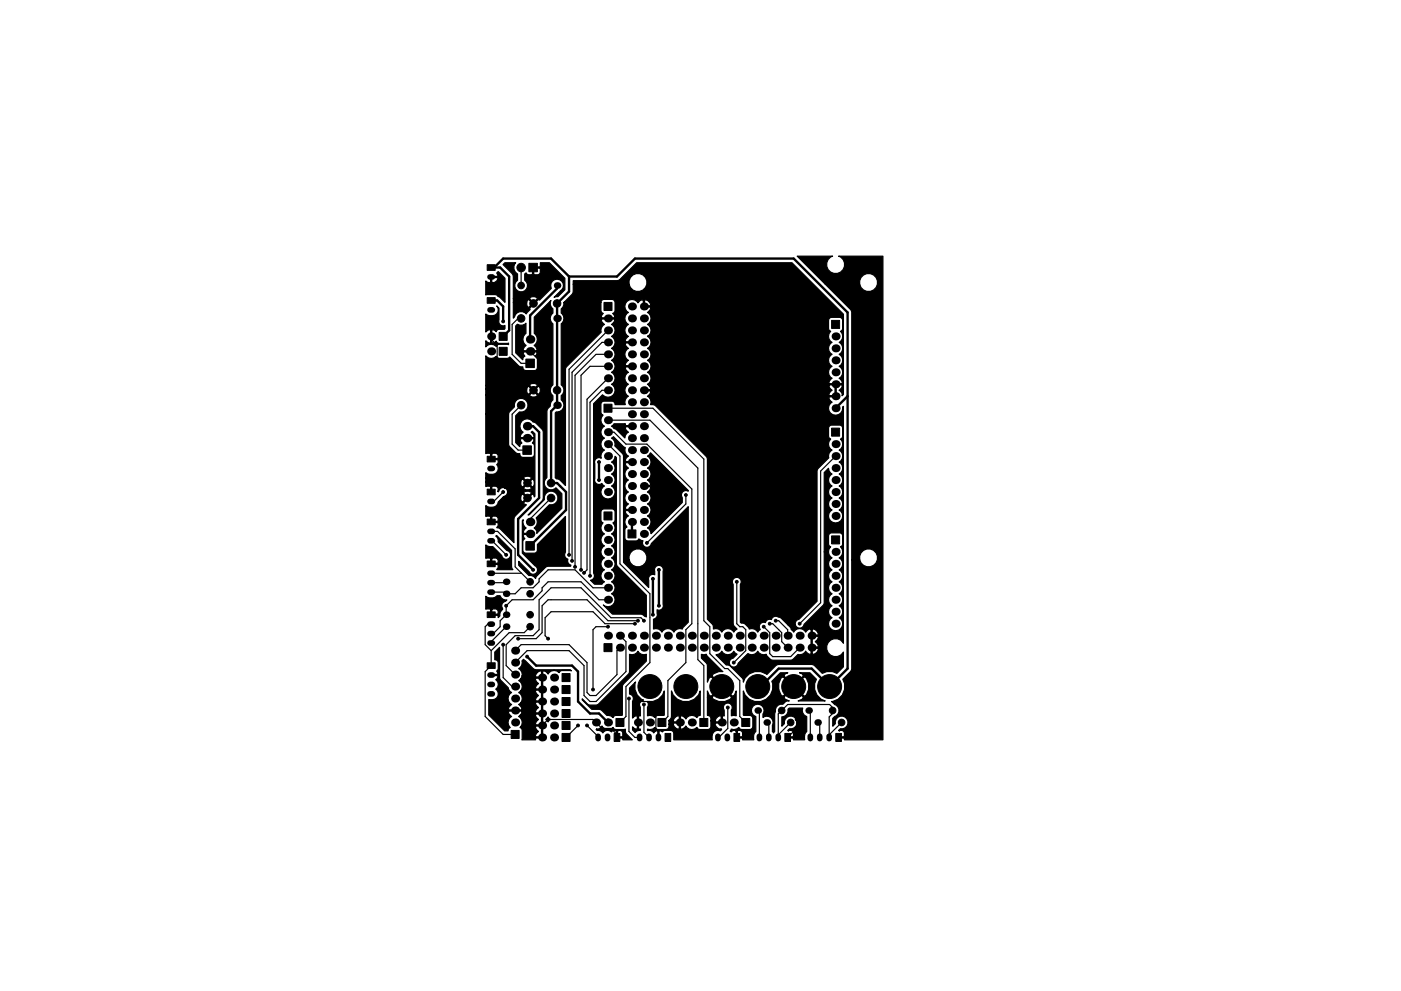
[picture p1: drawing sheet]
<svg xmlns="http://www.w3.org/2000/svg" width="297mm" height="210mm" viewBox="0 0 297 210" stroke-linecap="round" stroke-linejoin="round" font-family="sans-serif">
<g fill="#000" stroke="#000" stroke-width=".21">
<path d="M103.3 56.2h1.7v1.2h-1.7zM112.1 55.9h1.8v1.8h-1.8zM103.3 63.1h1.7v1.2h-1.7zM105.8 73.7h1.7v1.7h-1.7zM105.8 70.5h1.7v1.7h-1.7zM111.5 76.2h1.8v1.8h-1.8zM128.1 64.2h1.7v1.7h-1.7zM176.3 68h1.7v1.7h-1.7zM103.3 96.8h1.7v1.2h-1.7zM110.9 94.6h1.8v1.8h-1.8zM128.1 85.8h1.7v1.7h-1.7zM176.3 90.8h1.7v1.7h-1.7z"/>
<path d="M103.3 119h1.7v1.2h-1.7zM103.3 110.1h1.7v1.2h-1.7zM103.3 103.8h1.7v1.2h-1.7zM111.5 114.9h1.8v1.8h-1.8zM128.1 108.6h1.7v1.7h-1.7zM133.1 112.4h1.7v1.7h-1.7zM176.3 113.7h1.7v1.7h-1.7zM103.3 129.8h1.7v1.2h-1.7zM128.1 136.6h1.7v1.7h-1.7zM103.3 140.6h1.7v1.2h-1.7zM108.4 155h1.7v1.7h-1.7zM119.2 155.6h1.7v1.7h-1.7z"/>
<path d="M119.2 153.1h1.7v1.7h-1.7zM119.2 150.5h1.7v1.7h-1.7zM119.2 148h1.7v1.7h-1.7zM119.2 145.4h1.7v1.7h-1.7zM119.2 142.9h1.7v1.7h-1.7zM130.6 152.4h1.7v1.7h-1.7zM130.2 155.6h1.2v1.7h-1.2zM139.5 152.4h1.7v1.7h-1.7zM141 155.6h1.2v1.7h-1.2zM148.4 152.4h1.7v1.7h-1.7zM155.6 155.6h1.2v1.7h-1.2zM157.3 152.4h1.7v1.7h-1.7z"/>
<path d="M166.4 155.6h1.2v1.7h-1.2zM177.2 155.6h1.2v1.7h-1.2z"/>
<circle cx="110.5" cy="56.8" r=".9"/>
<circle cx="106.7" cy="68.2" r=".3"/>
<circle cx="110.5" cy="67.6" r=".8"/>
<circle cx="110.5" cy="60.6" r=".7"/>
<circle cx="113.1" cy="64.4" r=".8"/>
<circle cx="115.6" cy="68.8" r=".3"/>
<circle cx="118.1" cy="64.4" r=".8"/>
<circle cx="110.5" cy="86" r=".8"/>
<circle cx="113.1" cy="82.8" r=".8"/>
<circle cx="118.1" cy="82.8" r=".8"/>
<circle cx="127" cy="98" r=".3"/>
<circle cx="106.7" cy="104.4" r=".3"/>
<circle cx="106.7" cy="111.4" r=".3"/>
<circle cx="107.3" cy="117.7" r=".3"/>
<circle cx="108" cy="113.3" r=".3"/>
<circle cx="111.8" cy="105.7" r=".8"/>
<circle cx="111.8" cy="102.5" r=".8"/>
<circle cx="116.8" cy="102.5" r=".8"/>
<circle cx="116.8" cy="105.7" r=".8"/>
<circle cx="120.7" cy="117.7" r=".3"/>
<circle cx="121.3" cy="119" r=".3"/>
<circle cx="127" cy="101.8" r=".3"/>
<circle cx="137.2" cy="115.2" r=".3"/>
<circle cx="145.4" cy="105" r=".3"/>
<circle cx="106.7" cy="136.8" r=".3"/>
<circle cx="107.3" cy="128.5" r=".3"/>
<circle cx="109.9" cy="135.5" r=".3"/>
<circle cx="111.8" cy="139.3" r=".3"/>
<circle cx="112.4" cy="130.4" r=".7"/>
<circle cx="112.4" cy="133" r=".7"/>
<circle cx="112.4" cy="123.4" r=".7"/>
<circle cx="112.4" cy="126" r=".7"/>
<circle cx="113" cy="120.9" r=".3"/>
<circle cx="116.2" cy="135.5" r=".3"/>
<circle cx="121.9" cy="120.3" r=".3"/>
<circle cx="123.2" cy="120.9" r=".3"/>
<circle cx="123.8" cy="121.5" r=".3"/>
<circle cx="125.1" cy="122.2" r=".3"/>
<circle cx="128.9" cy="133" r=".3"/>
<circle cx="134.6" cy="132.3" r=".3"/>
<circle cx="135.3" cy="131.7" r=".3"/>
<circle cx="136.5" cy="131.7" r=".3"/>
<circle cx="138.4" cy="130.4" r=".3"/>
<circle cx="138.4" cy="122.8" r=".3"/>
<circle cx="139.7" cy="128.5" r=".3"/>
<circle cx="139.7" cy="120.9" r=".3"/>
<circle cx="156.2" cy="123.4" r=".3"/>
<circle cx="158.8" cy="139.3" r=".3"/>
<circle cx="161.9" cy="133" r=".3"/>
<circle cx="163.2" cy="132.3" r=".3"/>
<circle cx="164.5" cy="131.7" r=".3"/>
<circle cx="169.5" cy="132.3" r=".3"/>
<circle cx="122.6" cy="153.9" r=".3"/>
<circle cx="124.5" cy="153.9" r=".3"/>
<circle cx="125.7" cy="146.3" r=".3"/>
<circle cx="128.9" cy="150.1" r=".3"/>
<circle cx="133.4" cy="148.2" r=".3"/>
<circle cx="135.3" cy="150.1" r=".3"/>
<circle cx="136.5" cy="149.5" r=".3"/>
<circle cx="137.8" cy="145.7" r="2.54"/>
<circle cx="145.4" cy="145.7" r="2.54"/>
<circle cx="153" cy="145.7" r="2.54"/>
<circle cx="154.3" cy="150.1" r=".3"/>
<circle cx="155.6" cy="140.6" r=".3"/>
<circle cx="160.7" cy="145.7" r="2.54"/>
<circle cx="165.7" cy="150.7" r=".7"/>
<circle cx="167.6" cy="153.3" r=".7"/>
<circle cx="168.3" cy="145.7" r="2.54"/>
<circle cx="168.9" cy="152.6" r=".3"/>
<circle cx="168.9" cy="150.7" r=".3"/>
<circle cx="175.9" cy="145.7" r="2.54"/>
<circle cx="176.5" cy="150.7" r=".7"/>
<circle cx="178.4" cy="153.3" r=".7"/>
</g>
<g fill="#000">
<circle cx="104.1" cy="71.4" r=".85"/>
<circle cx="104.1" cy="74.5" r=".85"/>
<circle cx="112.4" cy="74.5" r=".9"/>
<circle cx="112.4" cy="72" r=".9"/>
<circle cx="118.1" cy="60.6" r=".7"/>
<circle cx="118.1" cy="67.6" r=".8"/>
<circle cx="128.9" cy="72.6" r=".85"/>
<circle cx="128.9" cy="67.6" r=".85"/>
<circle cx="128.9" cy="70.1" r=".85"/>
<circle cx="128.9" cy="75.2" r=".85"/>
<circle cx="128.9" cy="77.7" r=".85"/>
<circle cx="134" cy="77.7" r=".85"/>
<circle cx="134" cy="72.6" r=".85"/>
<circle cx="134" cy="70.1" r=".85"/>
<circle cx="134" cy="67.6" r=".85"/>
<circle cx="134" cy="65" r=".85"/>
<circle cx="134" cy="75.2" r=".85"/>
<circle cx="136.5" cy="72.6" r=".85"/>
<circle cx="136.5" cy="75.2" r=".85"/>
<circle cx="136.5" cy="70.1" r=".85"/>
<circle cx="136.5" cy="67.6" r=".85"/>
<circle cx="136.5" cy="77.7" r=".85"/>
<circle cx="136.5" cy="65" r=".85"/>
<circle cx="177.2" cy="71.4" r=".85"/>
<circle cx="177.2" cy="73.9" r=".85"/>
<circle cx="177.2" cy="76.4" r=".85"/>
<circle cx="177.2" cy="79" r=".85"/>
<circle cx="111.8" cy="93" r=".9"/>
<circle cx="111.8" cy="90.4" r=".9"/>
<circle cx="118.1" cy="86" r=".8"/>
<circle cx="128.9" cy="94.2" r=".85"/>
<circle cx="128.9" cy="80.3" r=".85"/>
<circle cx="128.9" cy="89.1" r=".85"/>
<circle cx="128.9" cy="82.8" r=".85"/>
<circle cx="128.9" cy="91.7" r=".85"/>
<circle cx="128.9" cy="99.3" r=".85"/>
<circle cx="128.9" cy="96.8" r=".85"/>
<circle cx="134" cy="98" r=".85"/>
<circle cx="134" cy="95.5" r=".85"/>
<circle cx="134" cy="90.4" r=".85"/>
<circle cx="134" cy="82.8" r=".85"/>
<circle cx="134" cy="80.3" r=".85"/>
<circle cx="134" cy="87.9" r=".85"/>
<circle cx="134" cy="93" r=".85"/>
<circle cx="134" cy="85.3" r=".85"/>
<circle cx="136.5" cy="80.3" r=".85"/>
<circle cx="136.5" cy="98" r=".85"/>
<circle cx="136.5" cy="95.5" r=".85"/>
<circle cx="136.5" cy="87.9" r=".85"/>
<circle cx="136.5" cy="85.3" r=".85"/>
<circle cx="136.5" cy="82.8" r=".85"/>
<circle cx="136.5" cy="93" r=".85"/>
<circle cx="136.5" cy="90.4" r=".85"/>
<circle cx="177.2" cy="94.2" r=".85"/>
<circle cx="177.2" cy="84.1" r=".85"/>
<circle cx="177.2" cy="81.5" r=".85"/>
<circle cx="177.2" cy="96.8" r=".85"/>
<circle cx="177.2" cy="99.3" r=".85"/>
<circle cx="177.2" cy="86.6" r=".85"/>
<circle cx="112.4" cy="113.3" r=".9"/>
<circle cx="112.4" cy="110.7" r=".9"/>
<circle cx="128.9" cy="104.4" r=".85"/>
<circle cx="128.9" cy="119.6" r=".85"/>
<circle cx="128.9" cy="101.8" r=".85"/>
<circle cx="128.9" cy="112" r=".85"/>
<circle cx="128.9" cy="114.5" r=".85"/>
<circle cx="128.9" cy="117.1" r=".85"/>
<circle cx="134" cy="105.7" r=".85"/>
<circle cx="134" cy="110.7" r=".85"/>
<circle cx="134" cy="108.2" r=".85"/>
<circle cx="134" cy="103.1" r=".85"/>
<circle cx="134" cy="100.6" r=".85"/>
<circle cx="136.5" cy="105.7" r=".85"/>
<circle cx="136.5" cy="108.2" r=".85"/>
<circle cx="136.5" cy="100.6" r=".85"/>
<circle cx="136.5" cy="113.3" r=".85"/>
<circle cx="136.5" cy="103.1" r=".85"/>
<circle cx="136.5" cy="110.7" r=".85"/>
<circle cx="177.2" cy="106.9" r=".85"/>
<circle cx="177.2" cy="119.6" r=".85"/>
<circle cx="177.2" cy="101.8" r=".85"/>
<circle cx="177.2" cy="104.4" r=".85"/>
<circle cx="177.2" cy="117.1" r=".85"/>
<circle cx="177.2" cy="109.5" r=".85"/>
<circle cx="107.3" cy="133" r=".7"/>
<circle cx="107.3" cy="130.4" r=".7"/>
<circle cx="107.3" cy="126" r=".7"/>
<circle cx="107.3" cy="123.4" r=".7"/>
<circle cx="109.2" cy="138" r=".85"/>
<circle cx="128.9" cy="134.9" r=".85"/>
<circle cx="128.9" cy="122.2" r=".85"/>
<circle cx="128.9" cy="124.7" r=".85"/>
<circle cx="128.9" cy="127.2" r=".85"/>
<circle cx="131.4" cy="137.4" r=".85"/>
<circle cx="131.4" cy="134.9" r=".85"/>
<circle cx="134" cy="137.4" r=".85"/>
<circle cx="134" cy="134.9" r=".85"/>
<circle cx="136.5" cy="137.4" r=".85"/>
<circle cx="136.5" cy="134.9" r=".85"/>
<circle cx="139.1" cy="134.9" r=".85"/>
<circle cx="139.1" cy="137.4" r=".85"/>
<circle cx="141.6" cy="137.4" r=".85"/>
<circle cx="141.6" cy="134.9" r=".85"/>
<circle cx="144.1" cy="137.4" r=".85"/>
<circle cx="144.1" cy="134.9" r=".85"/>
<circle cx="146.7" cy="137.4" r=".85"/>
<circle cx="146.7" cy="134.9" r=".85"/>
<circle cx="149.2" cy="137.4" r=".85"/>
<circle cx="149.2" cy="134.9" r=".85"/>
<circle cx="151.8" cy="137.4" r=".85"/>
<circle cx="151.8" cy="134.9" r=".85"/>
<circle cx="154.3" cy="137.4" r=".85"/>
<circle cx="154.3" cy="134.9" r=".85"/>
<circle cx="156.8" cy="137.4" r=".85"/>
<circle cx="156.8" cy="134.9" r=".85"/>
<circle cx="159.4" cy="137.4" r=".85"/>
<circle cx="159.4" cy="134.9" r=".85"/>
<circle cx="161.9" cy="137.4" r=".85"/>
<circle cx="161.9" cy="134.9" r=".85"/>
<circle cx="164.5" cy="137.4" r=".85"/>
<circle cx="164.5" cy="134.9" r=".85"/>
<circle cx="167" cy="137.4" r=".85"/>
<circle cx="167" cy="134.9" r=".85"/>
<circle cx="169.5" cy="134.9" r=".85"/>
<circle cx="169.5" cy="137.4" r=".85"/>
<circle cx="172.1" cy="134.9" r=".85"/>
<circle cx="172.1" cy="137.4" r=".85"/>
<circle cx="177.2" cy="122.2" r=".85"/>
<circle cx="177.2" cy="129.8" r=".85"/>
<circle cx="177.2" cy="132.3" r=".85"/>
<circle cx="177.2" cy="124.7" r=".85"/>
<circle cx="177.2" cy="127.2" r=".85"/>
<circle cx="109.2" cy="153.3" r=".85"/>
<circle cx="109.2" cy="150.7" r=".85"/>
<circle cx="109.2" cy="148.2" r=".85"/>
<circle cx="109.2" cy="145.7" r=".85"/>
<circle cx="109.2" cy="140.6" r=".85"/>
<circle cx="109.2" cy="143.1" r=".85"/>
<circle cx="114.9" cy="156.5" r=".85"/>
<circle cx="114.9" cy="151.4" r=".85"/>
<circle cx="114.9" cy="148.8" r=".85"/>
<circle cx="114.9" cy="153.9" r=".85"/>
<circle cx="114.9" cy="146.3" r=".85"/>
<circle cx="114.9" cy="143.8" r=".85"/>
<circle cx="117.5" cy="151.4" r=".85"/>
<circle cx="117.5" cy="156.5" r=".85"/>
<circle cx="117.5" cy="153.9" r=".85"/>
<circle cx="117.5" cy="148.8" r=".85"/>
<circle cx="117.5" cy="146.3" r=".85"/>
<circle cx="117.5" cy="143.8" r=".85"/>
<circle cx="126.4" cy="153.3" r=".85"/>
<circle cx="128.9" cy="153.3" r=".85"/>
<circle cx="135.3" cy="153.3" r=".85"/>
<circle cx="137.8" cy="153.3" r=".85"/>
<circle cx="144.1" cy="153.3" r=".85"/>
<circle cx="146.7" cy="153.3" r=".85"/>
<circle cx="153" cy="153.3" r=".85"/>
<circle cx="155.6" cy="153.3" r=".85"/>
<circle cx="160.7" cy="150.7" r=".7"/>
<circle cx="162.6" cy="153.3" r=".7"/>
<circle cx="171.4" cy="150.7" r=".7"/>
<circle cx="173.4" cy="153.3" r=".7"/>
</g>
<g fill="none" stroke="#000" stroke-width="1.2">
<path d="M103.9 58.8h.5M103.9 65.7h.5M103.9 99.4h.5M103.9 112.7h.5M103.9 114.7h.5M103.9 106.4h.5M103.9 121.6h.5M103.9 123.6h.5M103.9 125.6h.5M103.9 132.4h.5M103.9 134.4h.5M103.9 136.4h.5"/>
<path d="M103.9 143.2h.5M103.9 145.2h.5M103.9 147.2h.5M126.8 156.2v.5M128.8 156.2v.5M135.6 156.2v.5M137.6 156.2v.5M139.6 156.2v.5M152.2 156.2v.5M154.2 156.2v.5M161 156.2v.5M163 156.2v.5"/>
<path d="M165 156.2v.5M171.8 156.2v.5M173.8 156.2v.5M175.8 156.2v.5"/>
</g>
<g fill="none" stroke="#000" stroke-width=".5">
<path d="M104.1 56.8h1.9l1.9 1.9v11.4l-1.2 1.3M104.8 56.8l1.9-1.9h10.1l3.8 3.8M120.6 58.7v3.1l-2.5 2.6v21.6l-1.3 1.2v15.3h1.3l1.9 1.9v3.8l-7.6 7.6M120.6 58.7h10.2l3.8-3.8h33.7l11.4 11.4v75.6l-3.8 3.8-3.8-3.8h-7l-3.8 3.8h-.6M104.1 63.7h1.3l1.3 1.3v3.2M118.1 60.6v.6l-5.7 5.7v5.1M111.8 90.4h1.2l1.3 1.3v14l-4.4 4.4v7.6l3.1 3.2M127 98v3.8M179.7 84.1l-2.5 2.5M134 110.7v2.6M111.8 139.3l1.9 1.9h7.6l1.3 1.3v6.3l2.5 2.6h1.9l1.9 1.9v-.7M138.4 122.8v7.6"/>
<path d="M139.7 120.9v7.6"/>
</g>
<g fill="none" stroke="#000" stroke-width=".25">
<path d="M110.5 56.8v3.8M104.1 71.4v.6l1.3 1.3v2.5l3.8 3.8h3.8l1.9-1.9v-.6l-2.5-2.6M110.5 67.6h-.6l-1.3 1.2v6.4l1.9 1.9h1.9M128.9 70.1l-8.3 8.3v39.3M128.9 72.6h-1.3l-6.3 6.4v40M128.9 75.2h-2.5l-4.5 4.4v40.7M128.9 77.7h-3.8l-1.9 1.9v41.3M110.5 86l-1.9 1.9v6.3l1.3 1.3h1.9M128.9 94.2l2.5 2.6v22.8l6.4 6.4v14.6l-5.1 5.1v6.3l-1.3 1.3M128.9 80.3l-4.4 4.4v36.2l-.7 .6M128.9 91.7h1.3l2.5 2.5h4.5l9.5 9.6v28.5l-1.3 1.3v7l-3.8 3.8v7.6l-1.3 1.3M128.9 86.6h9.5l10.8 10.8v34.3l1.3 1.3v5.7l3.2 3.2h.6l2.5 2.5v7.6l1.3 1.3"/>
<path d="M128.9 82.8h-1.3l-2.5 2.5v36.9M128.9 89.1h8.9l10.2 10.2v40.6l1.2 1.3v12.1M177.2 96.8l-3.2 3.1v28l-4.5 4.4M104.1 112.7h1.4l3.7 3.8v3.8l3.2 3.1M104.1 114.7h.2l3 3M106.7 111.4l1.2 1.2v.7M106.7 104.4l-2 2h-.6M116.8 105.7l-4.4 4.4v.6M145.4 105v1.9l-8.2 8.3M104.1 138v3.2l-1.2 1.3v9.5l3.8 3.8h2.5M104.1 132.4h-.7l-.5 .6v3.8l1.2 1.2M104.1 121.6h6.5"/>
<path d="M106.7 136.8v7l1.9 1.9h.6M107.3 133l-3.2 3.1v.3M107.3 123.4l-.2 .2h-3M112.4 133l-1.3 1.2h-3.2l-3.8 3.8M128.9 127.2h-1.9l-3.8-3.8h-7l-1.3 1.3v.6l-1.9 1.9h-4.4l-1.3 1.3v1.9l-1.3 1.3v1.3l-1.4 1.4h-.5M128.9 133h-2.5l-.7 .6v12.7M128.9 124.7h-3.2l-3.8-3.8h-5.7l-1.9 1.9v.6l-1.3 1.3h-2.5l-1.3 1.3h-1.9l-.3-.4h-2.9M131.4 137.4l-.6 .6v5.1l-4.4 4.5h-1.3l-.6-.7v-6.3l-3.9-3.8h-10.1l-1.3 1.2M131.4 134.9l1.3 1.2v6.4l-6.3 6.3h-1.3l-1.3-1.2v-6.4l-3.2-3.2h-8.8l-2.6 2.6M134.6 132.3h-6.3l-2.6-2.5h-8.9l-1.2 1.3v3.8l.6 .6M135.3 131.7h-6.4l-4.4-4.5h-8.3l-1.3 1.3v5.7l-1.2 1.3h-3.8M136.5 131.7l-.6-.6h-6.4l-6.3-6.4h-6.4l-2.5 2.5v6.4l-1.3 1.3h-3.8l-1.9 1.9v4.4l1.9 1.9"/>
<path d="M156.2 123.4v8.9l.6 .7h.7l.6 .6v4.4l-2.5 2.6M161.9 133l1.3 1.2v4.5l.6 .6h3.8l1.9-1.9M163.2 132.3h.6l1.9 1.9v1.9l1.3 1.3M164.5 131.7h.6l1.9 1.9v1.3M114.9 153.9l1.3-1.3h9.5l1.9 2h1.9l1.3 1.2v.7M122.6 153.9l-2.6 2.6M124.5 153.9l2.3 2.4v.2M133.3 148.2v7l1.3 1.3h1M135.3 153.3v-3.8l.6-.7h1.9l1.3 1.3v4.5l.5 .5v1.4M136.5 149.5v5.9l1.1 1.1M154.3 150.1v4.5l-1.9 1.9h-.2M160.7 150.7l.3 .4v5.4"/>
<path d="M162.6 153.3l.4 .4v2.8M165 156.5v-5l2-2h8.9l.6 .6v1.3l-.7 .7v4.4M167.6 153.3l-2.6 2.6M168.9 150.7v3.9l-1.9 1.9M171.4 150.7l.4 .4v5.4M173.4 153.3l.4 .4v2.8M178.4 153.3l-2.6 2.6"/>
</g>
<g fill="#000" stroke="#000" stroke-width=".25">
<path d="M103 59.6l.8 .4 .2-.2v-.9h.3v.9a.84 .84 0 0 0 .9 0 .84 .84 0 0 0 .3-.9h-1.5v-.3h1.5l.1-.2-.3-.5 .4-.3 1.4 1.4v5.2l-1.9-1.6h-2.2zM106.7 56.1l.3-.4h2.3a1.51 1.51 0 0 0 .4 2.4v1.3a1.36 1.36 0 0 0-.2 2.1 1.36 1.36 0 0 0 2 0 1.36 1.36 0 0 0-.3-2.1v-1.3l.3-.2 .5 .4h.7l.2-.2v-1.2h.3v1.2l.1 .2h.8l.4-.3 .1-1-.2-.1h-1.5v-.3h1.5l.2-.1v-.8h1.9l3.3 3.3v2.5l-1.5 1.4-.8 .2 1.2-1.3a1.36 1.36 0 0 0 .7-1.8 1.36 1.36 0 0 0-1.8-.6 1.36 1.36 0 0 0-.7 1.8l-2.5 2.5-.3-.1-1.8 1.8 .1 .3-.8 .9a1.44 1.44 0 0 0-1.5-.5 1.44 1.44 0 0 0-1 1.2l-.3 .2v-3.3h2.9l.2 .9 .2 .1 .8-.8-.8-.8h-.2l-.2 .6h-2.9v-.8h3.5l.8 .8 .8-.8a.97 .97 0 0 0-1.6 0h-3.5v-5.1zM169 54.4h7.5a1.9 1.9 0 0 0-.9 2.9 1.9 1.9 0 0 0 3.1 0 1.9 1.9 0 0 0-.9-2.9h9.4v102.6h-8.2l-.1-.4h-1.2v-.3h1.2l.1-.1v-.7l-.2-.4-.7-.1-.2 .1-.1-.1 .4-.4a1.36 1.36 0 0 0 1.6-1.2 1.36 1.36 0 0 0-1.5-1.5 1.36 1.36 0 0 0-1.2 1.6l-.5 .6v-1.7l.4-.4a1.32 1.32 0 0 0 .9-1.3 1.32 1.32 0 0 0-.9-1.2l-.7-.7a3.1 3.1 0 0 0 2.4-4.7l1.6-1.6 .3-.6v-23.2h1.7a1.92 1.92 0 0 0 2.9 1.3 1.92 1.92 0 0 0 0-3.2 1.92 1.92 0 0 0-2.9 1.2v.7h-1.7v-52.4l-.3-.6-5.3-5.4h7.3a1.92 1.92 0 0 0 2.9 1.2 1.92 1.92 0 0 0 0-3.2 1.92 1.92 0 0 0-2.9 1.3v.7h-7.3zM103 66.6a1.75 1.75 0 0 0 2.6-.4 1.21 1.21 0 0 0-.3-1.3l.5 .5v2.5a.92 .92 0 0 0 .2 1 .92 .92 0 0 0 1.1 .1v.7l-.2 .2h-1.3l-.4 .5-.7-.5-.2 .1v2.7l.2 .1 .7-.4 .4 .4h2.2v.3l-2-.1-.4 .2-.2 .3a1.44 1.44 0 0 0-2.2 .1v-1.3l.8 .5 .2-.1v-2.7l-.2-.1-.8 .5zM103 75.5a1.44 1.44 0 0 0 2.2 .1l.2 .2 .4 .2h1.7l.6-.3 1.9 1.9 .8 .2 .1 .4 .3 .4h2.1a.65 .65 0 0 0 .6-.6v-1.8l-.1-.5-.3-.1 .4-.7-.1-.2h-2.8l-.1 .2 .4 .7-.4 .3-.1 .4-1.5-1.4v-5.8l.4-.3 .5 .2h.6l.7-.4v2.2a1.53 1.53 0 0 0 0 2.5l-.3 .3-.3 .6 .1 .2h2.8l.1-.2-.3-.6-.4-.3 .3-.2a1.56 1.56 0 0 0-.2-2.3v-3.5l3.5-3.5a1.37 1.37 0 0 0 .4 1.7v.9l-.1 .1a1.4 1.4 0 0 0 .1 2.2v13l-.3 .3a1.43 1.43 0 0 0 .3 1.9v1l-.4 .5-.1 .7-.7 .8v.3v14.1l-.4 .4a1.45 1.45 0 0 0 .3 1.9 1.45 1.45 0 0 0 2-.1l1.2 1.3v3l-5.3 5.4 .1-.3-.3-.5-.4-.4a1.5 1.5 0 0 0 .5-2.1l2.9-2.8a1.46 1.46 0 0 0 1.7-1.4 1.46 1.46 0 0 0-1.6-1.5 1.46 1.46 0 0 0-1.3 1.8l-3.2 3.2-.3 .1 3-3 .3-.6v-14l-.3-.6-1.2-1.3-.7-.3a1.54 1.54 0 0 0-2.3-.2 1.54 1.54 0 0 0 .2 2.4l-.4 .4-.2 .5 .1 .2h2.7l.2-.2-.3-.5-.4-.4 .3-.2 .5 .6v13.2l-.1 .1-.2-.5-.3-.1-1.8 1.9 .1 .2 .5 .2-2.6 2.7v5.3l-3-2.9-.6-.2 .2-.5v-.5l-.1-.1h-1.5v-1.2h.3v.9h1.2l.1-.1v-.5l-.3-.4h-2.3v-2.3l.4 .2a1.52 1.52 0 0 0 2.2-1l1.1-1.1h3.7l.2 1 .2 .1 .9-.8-.9-.9-.2 .1-.2 .5h-3.7l.5-.2 .4-.5h3.4l.8 .8 .9-.8a.97 .97 0 0 0-1.7 0l-3.4-.1a.92 .92 0 0 0-.6-1.1h4l.1 .2a1.05 1.05 0 0 0 1.6-.2l-.9-.8-.8 .8h-4.1a1.19 1.19 0 0 0-1.3 .9l-.1-.1 .1-.2-.1-.7-.4-.2h-.7l-.1 .1v1.2h-.3v-1.2l-.1-.1h-.9v-.9h7.4l.2 .9 .2 .1 .9-.8h.3l.8 .8 .3-.1a1.05 1.05 0 0 0-.3-1.5l-.8 .8h-.3l-.9-.8h-.2l-.2 .6h-7.4v-.8h8l.8 .8 .9-.8a.97 .97 0 0 0-1.7 0h-8v-1.2a1.75 1.75 0 0 0 2.6-.4l.1-.5-.4-.8 .3-.5v-.4l-.1-.2h-1.5v-1.2h.3v1h1.2l.1-.2-.1-.7-.4-.2h-.7l-.1 .1-.4-.1h-.9v-8.3h4.8l.1 6.6 1.4 1.5 .9 .3v.1a.65 .65 0 0 0 .7 .6h1.8l.6-.3v-2.1l-.2-.5-.2-.1 .4-.7-.2-.2h-2.7l-.1 .2 .4 .7-.4 .3-.1 .4-.9-.8v-5.7l.9-.8a1.46 1.46 0 0 0 1.7-1.3 1.46 1.46 0 0 0-1.5-1.6 1.46 1.46 0 0 0-1.3 1.8l-1.1 1-.2 .6h-4.8v-4.1h9.3a.97 .97 0 0 0 1.6 0l-.8-.8-.8 .8h-9.3v-1.2h8.7l.2 1h.2l.8-.8h.4l.8 .8h.3a1.05 1.05 0 0 0-.3-1.6l-.8 .8h-.4l-.8-.8h-.2l-.2 .6h-8.7v-.8h9.3l.8 .8 .8-.8a.97 .97 0 0 0-1.6 0h-9.3zM121.5 59.6l9.6-.1 3.9-3.8h32.9l10.9 11v17l-.3 .2 .1-.2-.2-.4-.5-.5 .5-.5 .2-.4-.1-.2h-1.2v2.5h-1.5l-.1 .2 .2 .4 .5 .5-.3 .3a1.49 1.49 0 0 0 .6 2.4 1.49 1.49 0 0 0 1.9-1.6l.2-.2v50.3a1.91 1.91 0 0 0-2.9-.6 1.91 1.91 0 0 0 0 3 1.91 1.91 0 0 0 2.9-.6v3.2l-1.4 1.4-.9-.4h-1.2l-1 .4-1.6-1.7-.6-.2h-7l-.6 .2-1.9 1.9-.1-.1a3.2 3.2 0 0 0-4.9 1.7l-.2-.8-2.6-2.6-.8-.2-2.2-2.2 .5-.1 .7-.6a1.44 1.44 0 0 0 2.6 0l.7 .6-.9 .8a.95 .95 0 0 0-.5 1.7 .95 .95 0 0 0 1.6-.6l2.1-2 .2 .1a1.43 1.43 0 0 0 1.9-.6 1.42 1.42 0 0 0 1.8 .6l.2 .4 .8 .8 4.1 .1 .6-.2 1-1.1h.9l.7-.7 .5 .6 .4 .1 .3-.1v-1.2h.2v1.2a1.08 1.08 0 0 0 1.3-.9l-.1-.3h-1.5l.1-2.5h.2v2.3h1.2l.1-.2-.2-.6-.4-.4 .4-.4 .2-.5-.1-.2h-1.5l.1-1.5h.2v1.2h1.2l.1-.2a1.19 1.19 0 0 0-1.5-1l-.3-.1-.4 .2-.5 .5a1.44 1.44 0 0 0-2.5 0l-1.3-1.6h1.6a.95 .95 0 0 0 1 .8 .95 .95 0 0 0 .9-.8l4.2-4.3v-11.1h1l.1 .6 .6 .7a1.44 1.44 0 0 0 0 2.5 1.44 1.44 0 0 0 0 2.5 1.44 1.44 0 0 0 0 2.6 1.44 1.44 0 0 0 0 2.5 1.44 1.44 0 0 0 0 2.6 1.48 1.48 0 0 0-.4 2.2 1.48 1.48 0 0 0 2.3 0 1.48 1.48 0 0 0-.4-2.2 1.44 1.44 0 0 0 0-2.6 1.44 1.44 0 0 0 0-2.5 1.44 1.44 0 0 0 0-2.6 1.44 1.44 0 0 0 0-2.5 1.44 1.44 0 0 0 0-2.5 1.45 1.45 0 0 0 .3-2.4l.3-.1 .2-.5-.1-1.9-.6-.4h-1.7a.65 .65 0 0 0-.6 .6v1.9l.4 .4-.3 .5-.1 .6h-1v-16.8l1-1 .1 .6 .6 .7a1.44 1.44 0 0 0 0 2.5 1.44 1.44 0 0 0 0 2.6 1.44 1.44 0 0 0 0 2.5 1.48 1.48 0 0 0-.4 2.2 1.48 1.48 0 0 0 2.3 0 1.48 1.48 0 0 0-.4-2.2 1.44 1.44 0 0 0 0-2.5 1.44 1.44 0 0 0 0-2.6 1.44 1.44 0 0 0 0-2.5 1.44 1.44 0 0 0 0-2.6 1.44 1.44 0 0 0 0-2.5 1.45 1.45 0 0 0 .3-2.3l.3-.2 .2-.5-.1-1.9-.6-.4h-1.7a.65 .65 0 0 0-.6 .6v1.7l.4 .7a1.46 1.46 0 0 0 .3 2.3 1.37 1.37 0 0 0-.7 1.6l-2.2 2.3-.3 .5v27.7l-3.8 3.8a.95 .95 0 0 0-.8 1.1h-1.6l-1.4-1.3-.6-.3a.94 .94 0 0 0-1.5 .6 .91 .91 0 0 0-1.2 .6 .93 .93 0 0 0-1.1 .3 .93 .93 0 0 0 0 1.2l-.5 .5a1.42 1.42 0 0 0-1.9-.6l-.8-1.1-.8-.2-.2-.2v-8a.95 .95 0 0 0-.2-1.3 .95 .95 0 0 0-1.2 0 .95 .95 0 0 0-.1 1.3v8.3l.2 .6 .6 .6-.7 .6a1.44 1.44 0 0 0-2.6 0 1.41 1.41 0 0 0-1.7-.6l-.1-.8-1.2-1.3-.1-34.3-10.9-11-.3-.2-.8-.1a1.42 1.42 0 0 0-.6-1.7l.5-.5 .2-.4-.2-.3h-1.4v-.2h1.4l.2-.3-.3-.5h38l.2 .4 .5 .5-.5 .5-.2 .4 .1 .2h1.2v-2.2h-1.2l-.1 .2h-38l-.4-.4 .3-.2a1.46 1.46 0 0 0-.3-2.3 1.44 1.44 0 0 0 0-2.6 1.44 1.44 0 0 0 0-2.5 1.44 1.44 0 0 0 0-2.5h38.4l.1 .5 .6 .7a1.44 1.44 0 0 0 0 2.6 1.44 1.44 0 0 0 0 2.5 1.44 1.44 0 0 0 0 2.6l-.5 .5-.2 .4 .1 .2h2.7l.1-.2-.2-.4-.5-.5 .3-.3a1.46 1.46 0 0 0-.3-2.3 1.44 1.44 0 0 0 0-2.5 1.44 1.44 0 0 0 0-2.6 1.45 1.45 0 0 0 .3-2.3l.3-.2 .2-.4-.1-2-.6-.4h-1.7a.65 .65 0 0 0-.6 .7v1.9l.4 .4-.3 .5-.1 .6h-38.4l.3-.3a1.46 1.46 0 0 0-.3-2.3 1.44 1.44 0 0 0 0-2.5l.5-.5 .2-.4-.2-.3h-1.4v-1.4h.3v1.2h1.1l.2-.2a1.22 1.22 0 0 0-1.6-1 1.03 1.03 0 0 0-1.1 .6 1.48 1.48 0 0 0-2.4-.3 1.48 1.48 0 0 0 .3 2.3 1.44 1.44 0 0 0 0 2.5 1.44 1.44 0 0 0 0 2.6l-.5 .5-.2 .4 .2 .2h1.4v.3h-1.4l-.2 .2 .2 .4 .5 .5-.3 .2a1.46 1.46 0 0 0 .3 2.4l-.5 .5-.2 .4 .2 .2h1.4v.2h-1.4l-.2 .3 .2 .4 .5 .5-.3 .2a1.46 1.46 0 0 0 .3 2.3 1.44 1.44 0 0 0 0 2.6 1.41 1.41 0 0 0-.6 1.7h-2.2a.65 .65 0 0 0-.6-.7h-1.7l-.6 .4-.1 2 .2 .4 .3 .2a1.45 1.45 0 0 0 .3 2.3 1.44 1.44 0 0 0 0 2.6 1.44 1.44 0 0 0 0 2.5 1.4 1.4 0 0 0-.7 1.7 .93 .93 0 0 0-1.1 .1 .93 .93 0 0 0-.3 1v3.4a.94 .94 0 0 0 .4 1 .94 .94 0 0 0 1.1-.1l.6 .5a1.48 1.48 0 0 0-.4 2.2 1.48 1.48 0 0 0 2.2 0 1.48 1.48 0 0 0-.3-2.2 1.44 1.44 0 0 0 0-2.5 1.44 1.44 0 0 0 0-2.6l.6-.7 .1-.5 .3 .3v22.8l6.3 6.4v4.6l-1.1-.6h-6l-2-1.9a1.48 1.48 0 0 0 2.2-.3 1.48 1.48 0 0 0-.4-2.1 1.44 1.44 0 0 0 0-2.6 1.44 1.44 0 0 0 0-2.5 1.44 1.44 0 0 0 0-2.5 1.44 1.44 0 0 0 0-2.6 1.44 1.44 0 0 0 0-2.5 1.45 1.45 0 0 0 .2-2.4l.3-.1 .2-.5v-1.9l-.6-.4h-1.7a.65 .65 0 0 0-.7 .6v1.7l.4 .7a1.46 1.46 0 0 0 .4 2.3 1.44 1.44 0 0 0 0 2.5 1.44 1.44 0 0 0 0 2.6 1.44 1.44 0 0 0 0 2.5 1.44 1.44 0 0 0 0 2.5l-.6 .5h-1.6l-.8-.8a.93 .93 0 0 0 .7-1.5v-35.9l1.9-2a1.48 1.48 0 0 0 2.2 .1 1.48 1.48 0 0 0-.3-2.3 1.44 1.44 0 0 0 0-2.5 1.44 1.44 0 0 0 0-2.6 1.44 1.44 0 0 0 0-2.5 1.44 1.44 0 0 0 0-2.5 1.44 1.44 0 0 0-.1-2.6l.6-.5 .1-.4-.1-.2h-2.6l-.1 .2 .1 .4 .6 .5-.7 .7v1l-7.6 7.6v24.9l-1.2-1.1-.7-.3-.3-.3v-13.7l.4-.2a1.42 1.42 0 0 0 1.4-.9 1.42 1.42 0 0 0-.5-1.6v-1l.3-.3a1.43 1.43 0 0 0-.3-1.9v-13l.2-.1a1.4 1.4 0 0 0-.2-2.2v-.9l.3-.3 .3-1h7.8l.1 1.9 .4 .4-.4 .7 .1 .2h2.6l.1-.2-.4-.7 .3-.2 .2-.4v-2l-.6-.4h-1.7a.65 .65 0 0 0-.7 .7h-7.8l1.9-2v-1.9h11.9a1.92 1.92 0 0 0 2.9 1.2 1.92 1.92 0 0 0 0-3.2 1.92 1.92 0 0 0-2.9 1.3v.7h-11.9zM129.7 93l.4-.4 2.1 2.2 .4 .2a1.43 1.43 0 0 0 .6 1.8l-.5 .5-.2 .4 .2 .2h1.4v.3h-1.4l-.2 .2 .2 .4 .5 .5a1.44 1.44 0 0 0 0 2.5 1.44 1.44 0 0 0 0 2.6 1.44 1.44 0 0 0 0 2.5l-.5 .5-.2 .4 .2 .3h1.4v.2h-1.4l-.2 .3 .2 .4 .5 .5a1.45 1.45 0 0 0-.3 2.3l-.2 .2-.2 .4v1.7a.65 .65 0 0 0 .6 .7l2-.1 .3-.4 .9 .4a.94 .94 0 0 0 .6 1.4 .94 .94 0 0 0 1.2-.8l7.8-7.8v24.5l-1 1.1-.2 .4a1.42 1.42 0 0 0-1.8 .6 1.44 1.44 0 0 0-2.6 0 1.41 1.41 0 0 0-1.7-.6v-2.1a.92 .92 0 0 0 .7-1.3v-.7a.92 .92 0 0 0 1-.2 .92 .92 0 0 0 .3-1v-7a.94 .94 0 0 0-.9-1.3 .94 .94 0 0 0-.9 1.3v.8a.92 .92 0 0 0-1 .1 .92 .92 0 0 0-.3 1v1.6l-5.3-5.4v-.6h1.2a1.92 1.92 0 0 0 2.9 1.3 1.92 1.92 0 0 0 0-3.2 1.92 1.92 0 0 0-2.9 1.2v.7h-1.2v-21.9l-.2-.6-1.7-1.6a1.37 1.37 0 0 0-.6-1.6zM129.7 90.4l.5-.5h2.4l.1 .4h1.4v.3l-1.4-.1-.2 .3 .2 .4 .5 .5-.6 .7-.1 .5-1.8-1.7-.5-.3zM103 115.6l.4 .3 1.1 .1 1.9 1.9a.95 .95 0 0 0 1 .8 .95 .95 0 0 0 .9-.9 .95 .95 0 0 0-.8-1l-1.9-1.9a1.1 1.1 0 0 0-.5-1.2l.2-.1 3.2 3.2v3.5l.3 .6h-3.4l.2-.5v-.5l-.1-.1h-1.5v-1.2h.3v.9h1.2l.1-.2v-.4l-.5-.5h-.7l-.1 .2-.4-.2-.9 .1zM110.7 110.5l.2-.2a1.48 1.48 0 0 0 .6 1.7l-.3 .4-.3 .5 .1 .3 1.5-.1v.3h-1.5l-.1 .2 .4 .7-.3 .2-.2 .4v1.8a.65 .65 0 0 0 .7 .7h1.8a.65 .65 0 0 0 .6-.7v-1.2l6-5.9v7.6a.94 .94 0 0 0 .5 1.4 .91 .91 0 0 0 .7 1.3l-.1 .2-5.1 .1-2.1 2.1-.2 .4a1.32 1.32 0 0 0-1.5-.6l-2.1-2.2v-.8l2.2 2.2a.94 .94 0 0 0 1.5 .3 .94 .94 0 0 0-.3-1.5l-2.7-2.7zM137.9 96.1l8 8v.1a.95 .95 0 0 0-1.2 .2 .95 .95 0 0 0 0 1.2v1l-6.7 6.6-.1-.5-.6-.7a1.44 1.44 0 0 0 0-2.5 1.44 1.44 0 0 0 0-2.6 1.44 1.44 0 0 0 0-2.5l.5-.5 .2-.4-.2-.3h-1.4v-.2h1.4l.2-.2-.2-.4-.5-.5a1.44 1.44 0 0 0 0-2.6 1.44 1.44 0 0 0 0-2.5zM103 126.5a1.82 1.82 0 0 0 2.4-.1h.6a1.27 1.27 0 0 0 1.5 .9l-.3 .3a.94 .94 0 0 0-.6 1.5v.2a1.19 1.19 0 0 0-.6 1.4l-.4 .3-.1-.4h-1.5v-1.3h.3v1h1.2l.1-.2v-.4l-.3-.4h-2.3z"/>
<path d="M123.4 148.3l1.2 1.1a2.53 2.53 0 0 0 2.1 .1l6.7-6.7 .1-4a1.41 1.41 0 0 0 1.8-.6 1.41 1.41 0 0 0 1.7 .6v1.5l-5 5.1-.1 6.4h-1.5l-.4 .4-.5-.3-.8-.1-1.4-1.2-1.8-.1-2.1-2zM148.7 138.8h1.1l.2 .4 3.3 3.3h-.9l-1.2 .5-.3 .4 4.4 4.3 .4-.2 .4-.9v5.3h-1v-1.2a.95 .95 0 0 0-.2-1.3 .95 .95 0 0 0-1.2 0 .95 .95 0 0 0-.2 1.3v1.2l-.3 .1v1.4h-1.5a.99 .99 0 0 0 1.2 1.2l.1 .2-.3 .3a1.36 1.36 0 0 0-1.5 .3 1.36 1.36 0 0 0-.2 1.6h-8.1v-1.4a.65 .65 0 0 0-.7-.6h-1.4l-.4 .3-.4-.3-.3 .1v1.5h-.2v-1.5l-.3-.1-.6 .5a1.12 1.12 0 0 0-1.3-.5v-.3a1.43 1.43 0 0 0 1.6-.4l.1 .3 .5 .2h1.7a.65 .65 0 0 0 .6-.7v-.5h.9a1.08 1.08 0 0 0 1.3 1v-1.2h-1.2l-.1 .2h-.9v-.7h.9l.1 .3h1.2v-1.2a1.08 1.08 0 0 0-1.3 .9h-.9l.6-.9v-5.4a3.2 3.2 0 0 0 3 2.3 3.2 3.2 0 0 0 3.1-2.3v5.2l-.6 .2-.1 .2a1.45 1.45 0 0 0-2.4 .3l-.5-.5-.4-.2-.2 .2v2.6l.2 .1 .4-.1 .5-.6a1.45 1.45 0 0 0 2.4 .3l.1 .3 .5 .2h1.7a.65 .65 0 0 0 .6-.7v-1.2h.9l.1 .3h1.2v-1.2a1.08 1.08 0 0 0-1.3 .9h-.9a.89 .89 0 0 0-.4-1.1h-.3v-3.9h.9a2.7 2.7 0 0 0 4.2 0l-2.1-2.1-2.1 2.1h-.9v-1.3l.3 .9 .5 .2 2.1-2-2.1-2.1-.5 .3-.3 .8-.1-3.8-1.2-1.3zM104.9 138.4l1-1.1 .1 6.7 1.8 1.9 .3 .8 .4 .2a1.44 1.44 0 0 0 0 2.6l-.6 .5-.1 .4 .1 .2h2.6l.2-.2-.2-.4-.5-.5 .3-.3h3.2l.2 .5 .5 .4-.5 .4-.2 .5 .1 .3h1.2v-2.3h-1.2l-.1 .2h-3.2a1.44 1.44 0 0 0-.3-2.3l.3-.2h3.2l.2 .5 .5 .4-.5 .4-.2 .5 .1 .2h1.2v-2.3h-1.2l-.1 .3h-3.2a1.44 1.44 0 0 0-.3-2.3l.3-.3h3.2l.2 .5 .5 .4-.5 .4-.2 .5 .1 .3h1.2v-2.3h-1.2l-.1 .2h-3.2l.4-.7h2.8l.1 .2h1.2v-1.2a1.08 1.08 0 0 0-1.3 1h-2.8a1.35 1.35 0 0 0-.7-1.5 1.37 1.37 0 0 0 .7-1.7l.3-.3 2.3 2.1 7.6 .1 .2 .2h-1.9l-.5 .1-.1 .3a1.45 1.45 0 0 0-2.4 .3l-.5-.5-.4-.2-.2 .1v14.2h-1.5v.4h-3l.1-2-.2-.5-.2-.1v-.1h3.2l.2 .5 .5 .4-.5 .4-.2 .5 .1 .2h1.2v-2.3h-1.2l-.1 .3h-3.2a1.44 1.44 0 0 0-.3-2.3l.3-.3h3.2l.2 .6 .5 .3-.5 .4-.2 .6 .1 .2h1.2v-2.3h-1.2l-.1 .2h-3.2l.4-.6-.2-.2h-2.6l-.1 .2 .1 .4 .6 .5a1.45 1.45 0 0 0-.3 2.4l-.4 .3-.1 .4h-.7l-3.4-3.4v-3.3a1.35 1.35 0 0 0 1.7-.3 1.35 1.35 0 0 0 0-1.8l-.2-.1a1.18 1.18 0 0 0 0-2l.5-.6-.1-.3-1.5 .1v-.3h1.5l.1-.3-.3-.4 .1-.1a2.28 2.28 0 0 0 .2-1.9l-.4-.4h-.3zM116.2 152.1l.5 .5-.5 .6-.5-.6zM126.2 153.1l.3 .1v.2h-.3zM126.5 154.6l.2 .1 .4-.1 .5-.6a1.45 1.45 0 0 0 2.4 .3l.1 .3 .5 .2 2-.1v.8l1.5 1.5h-2.1l-.1-.4h-1.2v-1.5h.2v1.2h1l.1-.1-.1-1-.4-.2h-.4l-.2 .1-.8-.1-.4 .3a1.2 1.2 0 0 0-1.9 .2 1.1 1.1 0 0 0-1.2-.5l-.2-.2zM133.5 146l1.3-1.3a3 3 0 0 0 1.6 3.8 .93 .93 0 0 0-.6 1.5v1.9l-.4 .1v2.6l.4 .1v.3a1.1 1.1 0 0 0-1.1 .4l-.6-.5v-.7l.8 .5 .2-.1v-2.6l-.2-.2-.8 .6v-3.6a.94 .94 0 0 0-.6-1.5zM137.2 148.8a3.1 3.1 0 0 0 3.6-2.2v5.1l-1.6 .1-.3 .4a1.43 1.43 0 0 0-1.6-.3v-1.9a.9 .9 0 0 0-.1-1.2zM157.6 146.6a3.2 3.2 0 0 0 3.2 2.3 3.2 3.2 0 0 0 3-2.6h1.3l.5 1.2 .4 .2 2.1-2h.4l2 2a2.7 2.7 0 0 0 0-4.1l-2 2.1h-.4l-2.1-2.1-.4 .3-.5 1.1v1.3h-1.3v-1.3l-.2-.4 1.9-1.9h1.5l-.5 .3-.3 .4 2.1 2.1 2.1-2.1-.3-.4-.6-.3h2.2l1.4 1.4a3.1 3.1 0 0 0 1.9 4.6h-5.8l.9-.3 .3-.5-2.1-2.1-2.1 2.1 .3 .5 .8 .3a1.28 1.28 0 0 0-1.3 .7 1.36 1.36 0 0 0-1.6 1.6l-.2 .5v3.7l-.2 .3-.2-.3v-1.3a1.33 1.33 0 0 0-.4-1.7 1.33 1.33 0 0 0-1.6 0v-.7a1.33 1.33 0 0 0-.5-1.9 1.33 1.33 0 0 0-1.9 .6 1.33 1.33 0 0 0 .8 1.8v3.2a1.51 1.51 0 0 0-.4 1.8h-2.4l-.1-.4h-1.2v-1.5h.2v1.2h1l.1-.1-.1-1-.4-.2h-.4l-.2 .1-.8-.1-.4 .3-.3-.2 .2-.4a1.44 1.44 0 0 0 1.7-.4l.1 .3 .5 .2h1.7a.65 .65 0 0 0 .6-.7v-1.7a.65 .65 0 0 0-.6-.6l-1.4-.1zM167.3 150.2h2.9a1.31 1.31 0 0 0 .8 1.8v3.2a1.51 1.51 0 0 0-.4 1.8h-2.4l-.1-.4h-1.2v-.3h1.2l.1-.1v-.7l-.2-.4-.7-.1-.2 .1-.1-.1 .4-.4a1.36 1.36 0 0 0 1.6-1.2 1.36 1.36 0 0 0-1.4-1.5 1.36 1.36 0 0 0-1.3 1.6l-.5 .6v-2a1.31 1.31 0 0 0 1.3-1.6z"/>
</g>
</svg>
